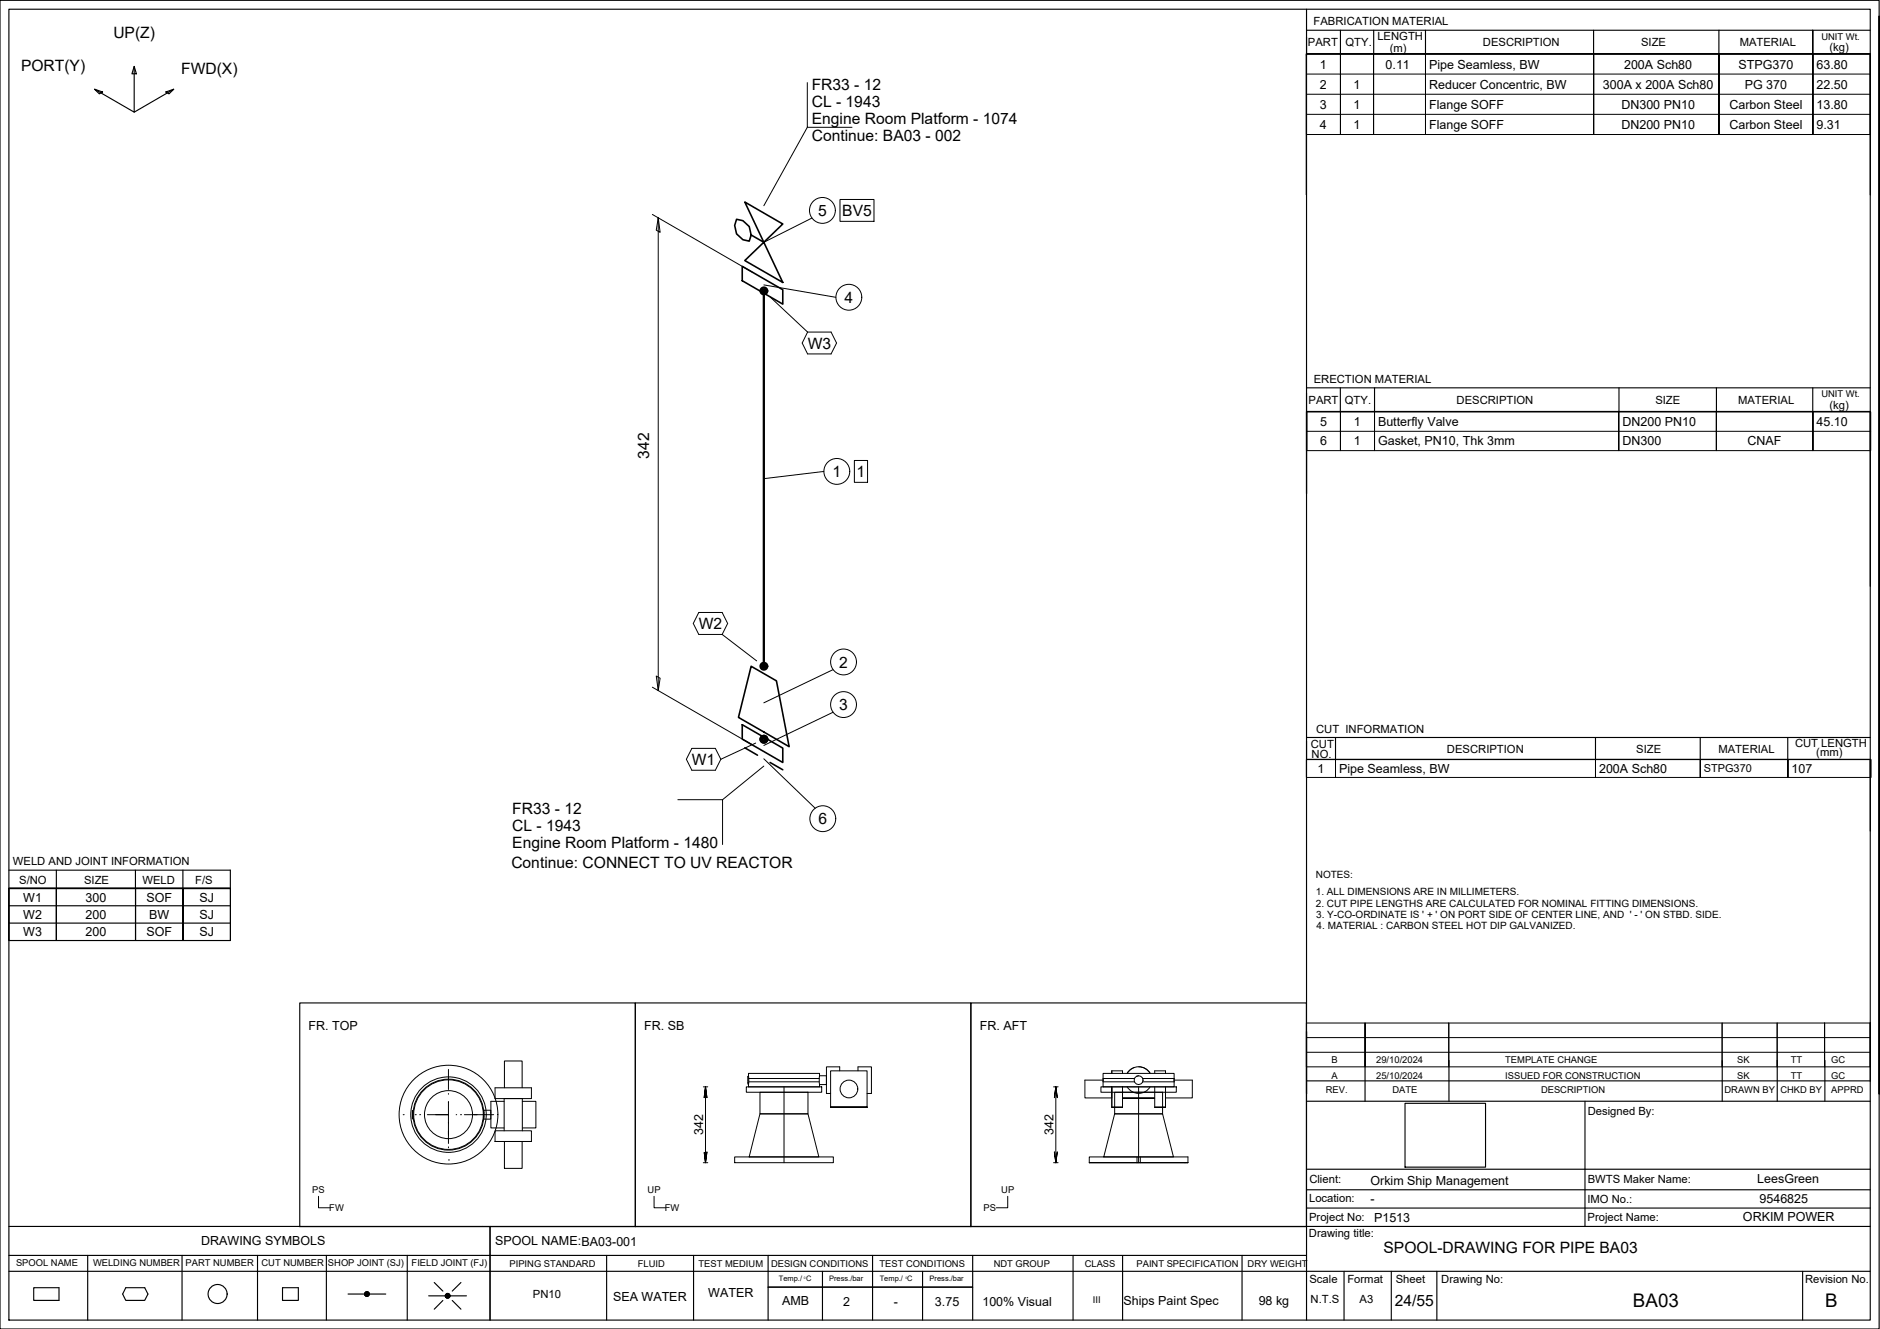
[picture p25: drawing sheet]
<svg xmlns="http://www.w3.org/2000/svg" width="420mm" height="297mm" viewBox="0 0 420 297" stroke-linecap="round" stroke-linejoin="round" font-family="sans-serif">
<defs><g id="words">
<g font-size="4.2">
<text x="365" y="292.1">BA03</text>
<text x="407.9" y="292.1">B</text>
</g>
<g font-size="3.5">
<text x="25.3" y="8.5">UP(Z)</text>
<text x="4.7" y="15.8">PORT(Y)</text>
<text x="40.5" y="16.6">FWD(X)</text>
<text x="181.4" y="24">CL - 1943</text>
<text x="181.4" y="20.2">FR33 - 12</text>
<text x="181.4" y="27.7">Engine Room Platform - 1074</text>
<text x="181.4" y="31.5">Continue: BA03 - 002</text>
<text x="182.8" y="48.3">5</text>
<text x="188.2" y="48.3">BV5</text>
<text x="188.7" y="67.7">4</text>
<text x="180.5" y="77.9">W3</text>
<text x="145.1" y="102.5" transform="rotate(-90 145.1 102.5)">342</text>
<text x="186" y="106.6">1</text>
<text x="191.4" y="106.6">1</text>
<text x="156.2" y="140.6">W2</text>
<text x="187.5" y="149.2">2</text>
<text x="187.5" y="158.7">3</text>
<text x="154.6" y="170.9">W1</text>
<text x="114.5" y="182">FR33 - 12</text>
<text x="114.5" y="185.7">CL - 1943</text>
<text x="182.9" y="184.2">6</text>
<text x="114.5" y="189.5">Engine Room Platform - 1480</text>
<text x="114.3" y="194.1">Continue: CONNECT TO UV REACTOR</text>
<text x="309.2" y="280.1">SPOOL-DRAWING FOR PIPE BA03</text>
<text x="311.7" y="291.8">24/55</text>
</g>
<g font-size="2.8">
<text x="295" y="15.3">1</text>
<text x="309.7" y="15.3">0.11</text>
<text x="319.4" y="15.3">Pipe Seamless, BW</text>
<text x="363" y="15.3">200A Sch80</text>
<text x="388.5" y="15.3">STPG370</text>
<text x="406" y="15.3">63.80</text>
<text x="295" y="19.8">2</text>
<text x="302.5" y="19.8">1</text>
<text x="319.4" y="19.8">Reducer Concentric, BW</text>
<text x="358.2" y="19.8">300A x 200A Sch80</text>
<text x="389.9" y="19.8">PG 370</text>
<text x="406" y="19.8">22.50</text>
<text x="295" y="24.3">3</text>
<text x="295" y="28.8">4</text>
<text x="302.5" y="24.3">1</text>
<text x="302.5" y="28.8">1</text>
<text x="319.4" y="24.3">Flange SOFF</text>
<text x="319.4" y="28.8">Flange SOFF</text>
<text x="362.4" y="24.3">DN300 PN10</text>
<text x="362.4" y="28.8">DN200 PN10</text>
<text x="386.5" y="24.3">Carbon Steel</text>
<text x="386.5" y="28.8">Carbon Steel</text>
<text x="406" y="24.3">13.80</text>
<text x="406" y="28.8">9.31</text>
<text x="295.1" y="95.2">5</text>
<text x="302.6" y="95.2">1</text>
<text x="308" y="95.2">Butterfly Valve</text>
<text x="362.6" y="95.2">DN200 PN10</text>
<text x="406" y="95.2">45.10</text>
<text x="295.1" y="99.6">6</text>
<text x="302.6" y="99.6">1</text>
<text x="308" y="99.6">Gasket, PN10, Thk 3mm</text>
<text x="362.6" y="99.6">DN300</text>
<text x="390.6" y="99.6">CNAF</text>
<text x="294.4" y="172.7">1</text>
<text x="299.3" y="172.7">Pipe Seamless, BW</text>
<text x="357.4" y="172.7">200A Sch80</text>
<text x="400.4" y="172.7">107</text>
<text x="5.2" y="201.5">W1</text>
<text x="19.1" y="201.5">300</text>
<text x="32.7" y="201.5">SOF</text>
<text x="44.6" y="201.5">SJ</text>
<text x="5.2" y="205.4">W2</text>
<text x="5.2" y="209.3">W3</text>
<text x="19.1" y="205.4">200</text>
<text x="19.1" y="209.3">200</text>
<text x="32.7" y="209.3">SOF</text>
<text x="33.3" y="205.4">BW</text>
<text x="44.6" y="205.4">SJ</text>
<text x="44.6" y="209.3">SJ</text>
<text x="69" y="230.2">FR. TOP</text>
<text x="144" y="230.2">FR. SB</text>
<text x="219" y="230.2">FR. AFT</text>
<text x="157.2" y="253.7" transform="rotate(-90 157.2 253.7)">342</text>
<text x="235.5" y="253.7" transform="rotate(-90 235.5 253.7)">342</text>
<text x="306.3" y="265">Orkim Ship Management</text>
<text x="306.3" y="268.8">-</text>
<text x="392.7" y="264.4">LeesGreen</text>
<text x="393.2" y="268.9">9546825</text>
<text x="307.1" y="273.1">P1513</text>
<text x="389.5" y="273">ORKIM POWER</text>
<text x="45" y="278.2">DRAWING SYMBOLS</text>
<text x="110.6" y="278.3">SPOOL NAME:BA03-001</text>
<text x="137" y="290.8">SEA WATER</text>
<text x="158.3" y="290">WATER</text>
<text x="174.8" y="291.7">AMB</text>
<text x="188.5" y="291.9">2</text>
<text x="199.7" y="291.9">-</text>
<text x="209" y="291.8">3.75</text>
<text x="219.6" y="291.9">100% Visual</text>
<text x="251.1" y="291.7">Ships Paint Spec</text>
<text x="281.3" y="291.7">98 kg</text>
</g>
<g font-size="2.5">
<text x="293.6" y="5.7">FABRICATION MATERIAL</text>
<text x="292.3" y="10.3">PART</text>
<text x="300.7" y="10.3">QTY.</text>
<text x="307.8" y="8.9">LENGTH</text>
<text x="310.6" y="11.5">(m)</text>
<text x="331.4" y="10.3">DESCRIPTION</text>
<text x="366.8" y="10.3">SIZE</text>
<text x="388.8" y="10.3">MATERIAL</text>
<text x="408.9" y="11.4">(kg)</text>
<text x="293.6" y="85.7">ERECTION MATERIAL</text>
<text x="292.4" y="90.2">PART</text>
<text x="300.6" y="90.2">QTY.</text>
<text x="325.5" y="90.2">DESCRIPTION</text>
<text x="370" y="90.2">SIZE</text>
<text x="388.4" y="90.2">MATERIAL</text>
<text x="408.9" y="91.3">(kg)</text>
<text x="292.9" y="167.2">CUT</text>
<text x="294.1" y="163.9">CUT INFORMATION</text>
<text x="401.2" y="167">CUT LENGTH</text>
<text x="293.1" y="169.4">NO.</text>
<text x="323.4" y="168.3">DESCRIPTION</text>
<text x="365.7" y="168.3">SIZE</text>
<text x="384" y="168.3">MATERIAL</text>
<text x="405.9" y="169">(mm)</text>
<text x="2.9" y="193.4">WELD AND JOINT INFORMATION</text>
<text x="4.3" y="197.5">S/NO</text>
<text x="18.8" y="197.5">SIZE</text>
<text x="31.9" y="197.5">WELD</text>
<text x="43.6" y="197.5">F/S</text>
<text x="354.9" y="249.2">Designed By:</text>
<text x="292.6" y="268.6">Location:</text>
<text x="292.6" y="264.5">Client:</text>
<text x="354.8" y="268.9">IMO No.:</text>
<text x="354.9" y="264.3">BWTS Maker Name:</text>
<text x="292.6" y="272.8">Project No:</text>
<text x="354.8" y="272.8">Project Name:</text>
<text x="292.5" y="276.4">Drawing title:</text>
<text x="292.7" y="286.7">Scale</text>
<text x="301.1" y="286.7">Format</text>
<text x="311.9" y="286.7">Sheet</text>
<text x="322.1" y="286.7">Drawing No:</text>
<text x="403.4" y="286.7">Revision No.</text>
<text x="119.1" y="290.2">PN10</text>
<text x="292.9" y="291.3">N.T.S</text>
<text x="303.9" y="291.3">A3</text>
</g>
<text font-size="2.4" x="380.8" y="172.6">STPG370</text>
<g font-size="2.2">
<text x="294.1" y="196.3">NOTES:</text>
<text x="294.1" y="200">1. ALL DIMENSIONS ARE IN MILLIMETERS.</text>
<text x="294.1" y="202.7">2. CUT PIPE LENGTHS ARE CALCULATED FOR NOMINAL FITTING DIMENSIONS.</text>
<text x="294.2" y="205.1">3. Y-CO-ORDINATE IS ' + ' ON PORT SIDE OF CENTER LINE, AND ' - ' ON STBD. SIDE.</text>
<text x="294.3" y="207.7">4. MATERIAL : CARBON STEEL HOT DIP GALVANIZED.</text>
</g>
<g font-size="2.1">
<text x="407.1" y="8.9">UNIT Wt.</text>
<text x="407.1" y="88.8">UNIT Wt.</text>
<text x="297.6" y="237.7">B</text>
<text x="307.6" y="237.7">29/10/2024</text>
<text x="336.4" y="237.7">TEMPLATE CHANGE</text>
<text x="388.3" y="237.7">SK</text>
<text x="400.2" y="237.7">TT</text>
<text x="409.3" y="237.7">GC</text>
<text x="296.3" y="244.4">REV.</text>
<text x="297.6" y="241.2">A</text>
<text x="307.6" y="241.2">25/10/2024</text>
<text x="311.2" y="244.4">DATE</text>
<text x="336.4" y="241.2">ISSUED FOR CONSTRUCTION</text>
<text x="344.4" y="244.4">DESCRIPTION</text>
<text x="385.4" y="244.4">DRAWN BY</text>
<text x="388.3" y="241.2">SK</text>
<text x="397.9" y="244.4">CHKD BY</text>
<text x="400.2" y="241.2">TT</text>
<text x="409.3" y="244.4">APPRD</text>
<text x="409.3" y="241.2">GC</text>
<text x="69.8" y="266.7">PS</text>
<text x="144.7" y="266.7">UP</text>
<text x="223.8" y="266.7">UP</text>
<text x="73.6" y="270.7">FW</text>
<text x="148.6" y="270.7">FW</text>
<text x="219.8" y="270.7">PS</text>
<text x="3.6" y="283">SPOOL NAME</text>
<text x="20.8" y="282.9">WELDING NUMBER</text>
<text x="41.5" y="282.9">PART NUMBER</text>
<text x="58.4" y="282.9">CUT NUMBER</text>
<text x="73.3" y="282.9">SHOP JOINT (SJ)</text>
<text x="92" y="283">FIELD JOINT (FJ)</text>
<text x="113.9" y="283.1">PIPING STANDARD</text>
<text x="142.6" y="283.1">FLUID</text>
<text x="156.1" y="283.1">TEST MEDIUM</text>
<text x="172.3" y="283.1">DESIGN CONDITIONS</text>
<text x="196.6" y="283.1">TEST CONDITIONS</text>
<text x="222.1" y="283.1">NDT GROUP</text>
<text x="242.4" y="283.1">CLASS</text>
<text x="254" y="283.1">PAINT SPECIFICATION</text>
<text x="278.8" y="283.1">DRY WEIGHT</text>
<text x="244.2" y="291.3">III</text>
</g>
<g font-size="1.7">
<text x="174.1" y="286.4">Temp./ C</text>
<text x="185.3" y="286.4">Press./bar</text>
<text x="196.6" y="286.4">Temp./ C</text>
<text x="207.8" y="286.4">Press./bar</text>
</g>
<g font-size=".7">
<text x="179.7" y="285.8">0</text>
<text x="202.4" y="285.8">0</text>
</g>
</g></defs>
<g fill="none" stroke="#000" stroke-width=".22">
<path d="M180.4 18.5v10h10M292 12.1h126v18h-126zM292 16.6h126M292 12.1v18M299.6 12.1v18v-18M307 12.1v18v-18M318.6 12.1v18v-18M356.2 12.1v18v-18M384.2 12.1v18v-18M405.2 12.1v18v-18M418 12.1v18M180.4 28.5l-9.7 17.5"/>
<path d="M292 25.6h126M292 21.1h126M145.8 47.9l22.3 12.9M147.1 48.7l.4 3.2-.8-.5zM147.1 48.7v105.6M181.5 48.7l-10.8 5.5M187.7 44.6h7.6v4.9h-7.6zM170.7 63.7l16.1 2.7M172.1 66.4l8.4 7.8M180.5 74.2h5.2l1.3 2.5-1.3 2.4h-5.2l-1.2-2.4zM292 92.1h126.1v8.6h-126.1zM292 96.4h126.1"/>
<path d="M292.1 92.1v8.6M299.6 92.1v8.6v-8.6M307.2 92.1v8.6v-8.6M361.8 92.1v8.6v-8.6M383.6 92.1v8.6v-8.6M405.2 92.1v8.6v-8.6M418 92.1v8.6M184.1 105.4l-13.4 1.6M190.9 102.9h3v4.9h-3zM156.2 136.9h5.2l1.2 2.4-1.2 2.5h-5.2l-1.3-2.5zM145.8 153.6l22.3 12.9M146.7 151.1l.8 .5-.4 2.7z"/>
<path d="M161.4 141.8l7.7 5.9M186.2 159.2l-15.5 7.4M186.2 149.7l-15.5 7.4M151.5 178.7h10v10.1M154.6 167.3h5.3l1.2 2.4-1.2 2.5h-5.3l-1.2-2.5zM168.9 166.1l-7.8 3.6M170.7 171.2l-9.2 7.5M170.7 169.6l11.5 11M292 169.8v4h126.2v-4h-126.2v4M298.5 169.8v4v-4M356.6 169.8v4v-4M380 169.8v4v-4"/>
<path d="M399.6 169.8v4v-4M418 169.8v4M100.2 239v4.5M187.7 239.3v-.9h-3v6h.9M191.7 239.3v-.9h3.1v6h-1M246.5 239.9h15.9v3h-15.9zM248.5 239.9v-.6h2.4v.6M254.5 238.4a2.97 2.97 0 0 1 2.5 1.5 2.97 2.97 0 0 0-5.1 0l.9-.9 .8-.4M258.1 239.9v-.6h2.4v.6M292 228.6h126v9.8h-126zM292 228.6v9.8M292 235.2h126"/>
<path d="M292 231.9h126M305.1 228.6v9.8v-9.8M323.8 228.6v9.8M384.9 228.6v9.8M397.2 228.6v9.8M407.8 228.6v9.8v-9.8M418 228.6v9.8M90.1 249.1h.1M92.1 248.3h.2l.1 1.8-.3-.1zM92.8 249.1h.2M93.8 249.1h.1M95.5 249.1h.1"/>
<path d="M95.7 249.1h4.5M100.2 259.3h.1M100.2 244.4v.2M100.2 246.2v9.4M100.2 256.3v.2M101.9 249.1h.2M102.9 249.1h.2M103.8 249.1h6.5M108.1 248.1h1.6v2h-1.6zM110.6 252.7h8.2v2.4h-8.2zM110.6 243.1h8.2v2.4h-8.2zM110.6 255.1h2.1"/>
<path d="M112.7 252.7v-7.2h4v7.2M112.7 246.2h-3v5.9h3M112.7 243.1v-6h4v6M112.7 255.1h4v6h-4zM116.7 255.1h2.1M116.7 246.2h3.1v5.9h-3.1M157.2 242.9h1M157.2 259.9h1M157.4 257.5l.3 2.4 .3-2.4-.3 2.4zM157.7 242.9l-.3 2.4 .3-2.4 .3 2.4zM157.7 242.9v17M164.2 258.6h22v1.3h-22z"/>
<path d="M166.8 242.9h16.8v1.2h-16.8zM167.1 240.6h.2v1.8l-.2-.1zM167.3 242.4v.5h15.9v-.5M167.3 240.4v-.5h15.9v.5M167.3 241.1h15.8M167.3 241.8h15.8M169.8 248.9h10.8l2.4 9.7h-15.6zM169.8 244.1h10.8v4.8h-10.8zM175.2 242.9v17M183.2 240.4h1.5v2h-1.5zM185.6 247.5h8.2h-8.2v-8.2h8.2v8.2M193.8 247.5h-8.2h8.2"/>
<path d="M235.5 242.9h1M235.5 259.9h1M235.6 257.5l.4 2.4 .3-2.4-.3 2.4zM236 242.9l-.4 2.4 .4-2.4 .3 2.4zM236 242.9v17M243.4 259.9v-1.3h22.1v1.3M243.4 259.9h22.1zM246 242.9h16.9v1.2h-16.9zM246.5 241.4h-4v4h6M248.5 242.9v4.6M249.1 244.1h10.7v4.8h-10.7zM249.1 248.9h10.7l2.5 9.7h-15.6z"/>
<path d="M250.9 242.9v2.5v-2.5M250.9 247.5h-2.4h2.4M250.9 242.9v4.6M253.6 241.1h-7.1v.7h7.1M254.1 258.6v1.3M254.5 242.9v17M254.5 240.4l-.5 .2M254.8 258.6v1.3M255.4 241.1h7v.7h-7M257 242.9a2.97 2.97 0 0 1-5.1 0M258.1 245.4h-7.2h7.2M258.1 242.9v4.6"/>
<path d="M260.5 247.5h-2.4h2.4M260.5 242.9v4.6M262.4 241.4h4.1v4h-6M71.2 267.4v2.5h2.6M146.2 267.4v2.5h2.6M225.2 267.4v2.5h-2.5"/>
<circle cx="183.8" cy="47" r="2.89"/>
<circle cx="189.7" cy="66.4" r="2.89"/>
<circle cx="187" cy="105.4" r="2.89"/>
<circle cx="188.5" cy="157.5" r="2.89"/>
<circle cx="188.5" cy="148" r="2.89"/>
<circle cx="183.9" cy="183" r="2.89"/>
<circle cx="100.2" cy="249.1" r="11"/>
<circle cx="100.2" cy="249.1" r="8.4"/>
<circle cx="100.2" cy="249.1" r="7.9"/>
<circle cx="100.2" cy="249.1" r="7.8"/>
<circle cx="100.2" cy="249.1" r="5.4"/>
<circle cx="189.7" cy="243.4" r="1.98"/>
<circle cx="254.5" cy="241.4" r=".99"/>
</g>
<g fill="none" stroke="#000" stroke-width=".25">
<path d="M0 .1h420v296.9h-420zM2 2.1h416v292.9h-416zM21.1 19.9l1.8 .7-.7 .4zM30 14.8v10.3l-8.9-5.2M30 14.8l.5 1.7h-1zM38.8 19.9l-8.8 5.2M292 2.1v292.9M292 6.8h126M299.6 6.8v5.3M307 6.8v5.3M318.6 6.8v5.3M356.2 6.8v5.3"/>
<path d="M384.2 6.8v5.3M405.1 6.8v5.3v-5.3M418 12.1h-126v31.5v-31.5h126v31.5M420 3.6v240.9v-240.9M37.1 20.6l1.7-.7-1 1.1zM292 92v18.3v-18.3h126zM292 86.7h126M299.6 86.7v5.3M307.2 86.7v5.3M361.8 86.7v5.3M383.6 86.7v5.3M405.1 86.7v5.2"/>
<path d="M418 92.1v38.9M292 169.7l126 .1v15.9M292 164.8h126M298.5 164.8v4.9M356.6 164.8v4.9M380 164.8v4.9M399.5 164.8v4.9M2 198.6h49.5v11.6h-49.5zM2 198.6v11.6M2 194.5h49.5v4.1h-49.5M12.6 198.6v11.6v-11.6M12.6 194.5v4.1"/>
<path d="M30.3 194.5v4.1M30.3 198.6v11.6v-11.6M40.9 194.5v4.1M40.9 198.6v11.6v-11.6M51.5 198.6h-49.5h49.5M51.5 198.6v11.6M2 206.3h49.5M2 202.4h49.5M67 224.2h75v50h-75zM142 224.2h75v50h-75zM217 224.2h75v50h-75zM292 230.6v13.9v-13.9"/>
<path d="M305.1 237v9.1M323.8 237v9.1M384.9 237v9.1M397.2 237v9.1M407.8 237v9.1M418 228.5v13.1M292 246.1h126M292 241.6h126M314 246.6h18v14.3h-18zM354.2 246.1v28M2 274.1h416M109.5 274.1v20.9"/>
<path d="M292 261.3h126M292 270h126M292 265.9h126M2 284.1h416M2 280.6h290M7.5 287.8h5.7v2.8h-5.7zM19.6 280.6v14.4M28.1 287.8h4.2l.8 1.4-.8 1.4h-4.2l-.7-1.4zM40.7 280.6v14.4M57.6 280.6v14.4M63.1 287.8h3.6v2.8h-3.6zM72.9 280.6v14.4"/>
<path d="M77.8 289.2h3.7M81.7 288.8l-.1 .2M81.9 288.7l-.4 .4M82 288.7l-.5 .6M82.1 288.7l-.6 .7M82.2 288.8l-.7 .6M82.3 288.8l-.7 .7M82.3 288.8l-.7 .8M82.4 288.9l-.7 .7M82.4 289l-.7 .7M82.5 289l-.7 .7M82.5 289.5l-.3 .2"/>
<path d="M82.5 289.1l-.6 .6M82.5 289.2l-.5 .5M82.5 289.3l-.4 .4M82.5 289.2h3.7M91 280.6v14.4M95.8 289.6h3.7M97 286.6l2 2M99 290.7l-2 1.9M99.9 289.1l-.3 .3M100 289.1l-.5 .5M100.1 289.1l-.6 .6M100.2 289.1l-.7 .7"/>
<path d="M100.2 289.2l-.6 .6M100.3 289.2l-.7 .7M100.4 289.2l-.7 .8M100.4 289.3l-.7 .7M100.5 289.4l-.7 .7M100.5 289.9l-.1 .1M100.5 289.5l-.6 .6M100.5 289.7l-.4 .4M100.6 289.6h3.6M100.6 289.6l-.6 .5M101.1 290.7l1.9 1.9M103 286.6l-1.9 2"/>
<path d="M135.6 280.6v14.4M155 280.6v14.4M171.7 287.7h45.7M171.7 280.6v14.4M183.8 284.1v10.9M195 280.6v14.4M206.2 284.1v10.9M217.4 280.6v14.4M239.8 280.6v14.4M250.9 280.7v14.3M277.6 280.6v14.4M300.4 284.1v10.9"/>
<path d="M310.9 284.1v10.9M321.1 284.1v10.9M402.9 284.1v10.9"/>
<circle cx="48.6" cy="289.2" r="2.13"/>
<circle cx="82" cy="289.2" r=".54"/>
<circle cx="100" cy="289.6" r=".54"/>
</g>
<path d="M165.9 59.5l9 5.3v3.2l-9-5.3zM166.5 45.2l8.4 17.9-8.4-4.9 8.4-8.1zM167.9 52.5l-.5 1.4-1.4-.3-1.4-1.3-.4-1.9 .4-1.4 1.4 .3 1.4 1.3 .5 1.9 2.8 1.7M167.9 148.9l5.6 3.3 2.9 14.7-11.4-6.6zM165.9 162l9 5.2v3.2l-9-5.2zM166.5 167.1l2.8 1.7M172.1 170.4l2.8 1.6" fill="none" stroke="#000" stroke-width=".36"/>
<g fill="none" stroke="#000" stroke-width=".51">
<path d="M170.7 65v83.9"/>
<circle cx="170.7" cy="65" r=".75"/>
<circle cx="170.7" cy="65" r=".37"/>
<circle cx="170.7" cy="148.9" r=".75"/>
<circle cx="170.7" cy="148.9" r=".37"/>
<circle cx="170.7" cy="165.2" r=".75"/>
<circle cx="170.7" cy="165.2" r=".37"/>
</g>
<path d="M180.7 43.9v6.2M187.5 44.4v5.3M186.6 63.3v6.2M183.9 102.3v6.2M190.7 102.7v5.3M185.4 144.9v6.2M185.4 154.4v6.2M180.8 179.9v6.2" fill="none" stroke="#fff" stroke-width=".22"/>
<g fill="#fff" stroke="#fff" stroke-width=".22">
<path d="M191.6 154.4l-6.2 6.2h6.2zM185.4 154.4h6.2l-6.2 6.2z"/>
<path d="M191.6 144.9l-6.2 6.2h6.2zM185.4 144.9h6.2l-6.2 6.2z"/>
<path d="M187 179.9l-6.2 6.2h6.2zM180.8 179.9h6.2l-6.2 6.2z"/>
<path d="M190.1 102.3l-6.2 6.2h6.2zM183.9 102.3h6.2l-6.2 6.2z"/>
<path d="M192.8 63.3l-6.2 6.2h6.2zM186.6 63.3h6.2l-6.2 6.2z"/>
<path d="M186.9 43.9l-6.2 6.2h6.2zM180.7 43.9h6.2l-6.2 6.2z"/>
<path d="M194.1 102.7l-3.4 5.3h3.4zM190.7 102.7h3.4l-3.4 5.3z"/>
<path d="M187.5 49.7h8v-5.3zM187.5 44.4h8l-8 5.3z"/>
</g>
<use href="#words"/>
</svg>
